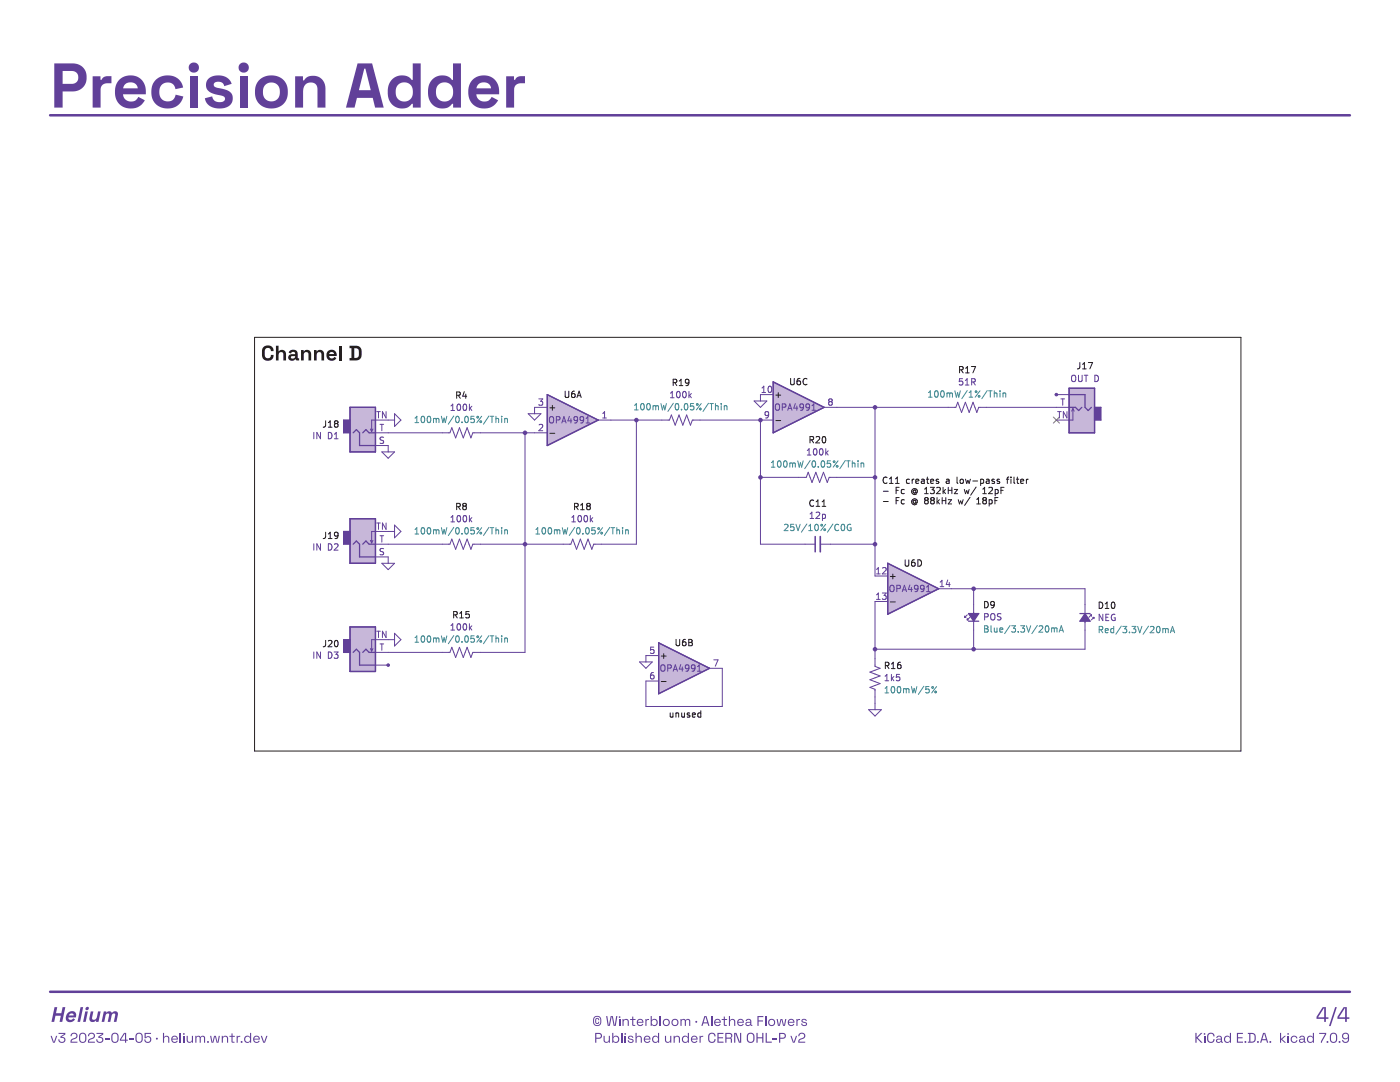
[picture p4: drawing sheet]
<svg xmlns="http://www.w3.org/2000/svg" width="279mm" height="216mm" viewBox="0 0 279 216" stroke-linecap="round" stroke-linejoin="round" font-family="sans-serif">
<g fill="#614099">
<path d="M238.6 206.1h.2v.9l.9-.9h.3l-1 1 1 1h-.3l-.9-.9v.9h-.2z" fill-rule="evenodd"/>
<path d="M240.3 206.7h.2v1.4h-.2z" fill-rule="evenodd"/>
<path d="M241.1 206.3l.7-.2 .5 .3 .1 .4h-.2l-.2-.4-.3-.1-.4 .1-.2 .3 .1 .8 .2 .3h.5l.3-.5h.2l-.1 .4-.2 .3-.7 .1-.4-.3-.1-1z" fill-rule="evenodd"/>
<path d="M242.9 206.8l.4-.1 .4 .1 .2 1 .2 .1v.2l-.3-.1-.1-.1-.4 .2-.5-.1-.1-.3 .6 .2 .3-.4-.5-.1-.4 .3 .2-.4h.7v-.3l-.2-.1h-.3l-.2 .2h-.2z" fill-rule="evenodd"/>
<path d="M244.5 206.8l.5-.1 .5 .2v-.8h.2v2h-.2v-.3l-.5 .3-.5-.2-.2-.5h.2l.1 .4 .4 .1 .3-.1 .2-.4-.2-.4-.3-.2-.4 .2-.1 .4h-.2z" fill-rule="evenodd"/>
<path d="M246.8 206.1h1.3v.2h-1v.7h.9v.2h-.9v.6h1v.3h-1.3z" fill-rule="evenodd"/>
<path d="M249 206.1h1l.5 .3 .1 1-.3 .5-1.3 .2v-.2h.3v-1.6h.2v1.5h.7l.2-.5-.2-.9-1.2-.1z" fill-rule="evenodd"/>
<path d="M252.1 206.1h.4l.6 2h-.2l-.2-.5h-.8l-.2 .5h-.2l.2-.7h.9l-.3-1.2-.4 1.2h-.2z" fill-rule="evenodd"/>
<path d="M255.5 206.1h.2v1.2l.6-.6h.3l-.7 .7 .8 .7h-.3l-.7-.6v.6h-.2z" fill-rule="evenodd"/>
<path d="M257 206.7h.2v1.4h-.2z" fill-rule="evenodd"/>
<path d="M257.8 206.8l.5-.1 .5 .2 .1 .3h-.2l-.2-.3h-.3l-.3 .1-.1 .3 .1 .4 .3 .2 .3-.1 .2-.3 .2 .1-.2 .4-.5 .1-.5-.2-.1-.6z" fill-rule="evenodd"/>
<path d="M259.4 206.8l.5-.1 .4 .1 .1 1 .2 .1v.2l-.3-.1-.1-.1-.4 .2-.5-.1-.1-.3 .7 .2 .3-.4-.5-.1-.5 .3 .3-.4h.7v-.3l-.2-.1h-.3l-.2 .2h-.2z" fill-rule="evenodd"/>
<path d="M261 206.8l.5-.1 .5 .2v-.8h.2v2h-.2v-.3l-.4 .3-.6-.2-.2-.5h.2l.2 .4 .3 .1 .4-.1 .1-.4-.1-.4-.4-.2-.3 .2-.2 .4h-.2z" fill-rule="evenodd"/>
<path d="M263.3 206.1h1.4v.3l-.9 1.7h-.2v-.3l.8-1.5h-1.1z" fill-rule="evenodd"/>
<path d="M265.6 206.3l.7-.2 .5 .3v1.1l-.3 .5-.6 .1-.4-.3-.1-.5h.2l.2 .4 .3 .2 .4-.1 .1-.4v-.9l-.4-.2-.5 .1-.1 .9h-.2v-.7z" fill-rule="evenodd"/>
<path d="M268 206.3l.7-.2 .5 .3v1.2l-.3 .4-.6 .1-.4-.3-.1-.3h.3l.2 .3 .4 .1 .3-.4v-.3l-.3 .2h-.4l-.3-.2-.2-.4 .3-.1 .2 .4 .4 .1 .3-.3-.1-.5-.5-.1-.3 .2v.2h-.3z" fill-rule="evenodd"/>
<path d="M10.1 206.7h.2l.4 1.2 .5-1.2h.2l-.5 1.4h-.3z" fill-rule="evenodd"/>
<path d="M11.7 206.1h1.3v.3l-.7 .5 .5 .1 .2 .2v.5l-.2 .3h-.9l-.2-.2-.1-.4h.3v.3l.3 .2 .5-.1 .1-.5-.7-.2v-.3l.7-.5h-1.1z" fill-rule="evenodd"/>
<path d="M14.3 206.3l.6-.2 .5 .2v.7l-1 .5-.1 .4h1.2v.2h-1.4l.1-.7 .9-.4 .1-.3-.1-.3-.3-.1-.4 .1-.1 .4h-.2z" fill-rule="evenodd"/>
<path d="M16 206.3l.6-.2 .5 .3 .1 1.1-.3 .5-.6 .1-.4-.3-.1-.5h.2l.1 .4 .4 .2 .3-.1 .2-.4v-.9l-.5-.2-.4 .1-.1 .9h-.2v-.7z" fill-rule="evenodd"/>
<path d="M17.7 206.3l.6-.2 .6 .2-.1 .7-.9 .5-.1 .4h1.1v.2h-1.3l.1-.7 .8-.4 .2-.3-.1-.3-.4-.1-.3 .1-.1 .4h-.2z" fill-rule="evenodd"/>
<path d="M19.3 206.1h1.3v.3l-.7 .5 .4 .1 .3 .2v.5l-.3 .3h-.8l-.2-.2-.1-.4h.2l.1 .3 .2 .2 .6-.1v-.5l-.7-.2v-.3l.8-.5h-1.1z" fill-rule="evenodd"/>
<path d="M21 207.2h.8v.2h-.8z" fill-rule="evenodd"/>
<path d="M22.4 206.3l.7-.2 .5 .3 .1 1.1-.4 .5-.6 .1-.4-.3-.1-.5h.2l.2 .4 .3 .2 .4-.1 .1-.4v-.9l-.4-.2-.5 .1-.1 .9h-.2v-.7z" fill-rule="evenodd"/>
<path d="M24.7 206.1h.5v1.4h.3v.2h-.3v.4h-.3v-.4h-1v-.2h1v-1.3l-.7 1.3h-.3z" fill-rule="evenodd"/>
<path d="M25.8 207.2h.8v.2h-.8z" fill-rule="evenodd"/>
<path d="M27.2 206.3l.7-.2 .5 .3 .1 1.1-.4 .5-.6 .1-.4-.3-.1-.5h.3l.1 .4 .3 .2 .4-.1 .2-.4-.1-.9-.4-.2-.4 .1-.1 .9h-.3v-.7z" fill-rule="evenodd"/>
<path d="M28.9 206.1h1.2v.2h-1v.7l.5-.2 .5 .3 .1 .5-.3 .4-.6 .1-.4-.3-.1-.4h.2l.1 .4 .4 .1 .3-.1 .2-.4-.1-.3-.3-.1-.7 .2z" fill-rule="evenodd"/>
<path d="M32.5 206.1h.2v.8l.5-.2 .5 .2 .1 1.2h-.2l-.1-1.1-.3-.1-.4 .2-.1 1h-.2z" fill-rule="evenodd"/>
<path d="M34.4 206.8l.5-.1 .5 .2 .1 .5h-1.1l.3 .5h.4l.2-.3 .2 .1-.2 .3-.5 .1-.5-.2-.1-.6h1.1l-.1-.3-.3-.2-.4 .2-.1 .3h-.2z" fill-rule="evenodd"/>
<path d="M35.9 206.1h.2v2h-.2z" fill-rule="evenodd"/>
<path d="M36.6 206.7h.2v1.4h-.2z" fill-rule="evenodd"/>
<path d="M37.3 206.7h.2v1l.3 .2 .4-.2 .1-1h.2v1.4h-.2v-.3l-.4 .3-.5-.2-.1-.3z" fill-rule="evenodd"/>
<path d="M39 206.7h.2v.2l.5-.2 .3 .2 .3-.2h.5l.1 .3v1.1h-.2v-1l-.3-.2-.3 .2v1h-.3v-1l-.3-.2-.3 .2v1h-.2z" fill-rule="evenodd"/>
<path d="M41.9 206.7h.3l.2 1.2 .3-1.2h.4l.3 1.2 .3-1.2h.2l-.3 1.4h-.4l-.3-1.3-.3 1.3h-.4z" fill-rule="evenodd"/>
<path d="M44.3 206.7h.2v.2l.4-.2 .5 .1 .1 .3v1h-.2v-1.1l-.4-.1-.4 .2v1h-.2z" fill-rule="evenodd"/>
<path d="M46.2 206.2h.2v.5h.5v.2h-.5v.9l.4 .1v.2l-.6-.1v-1.1h-.4v-.2h.4z" fill-rule="evenodd"/>
<path d="M47.2 206.7h.2l.1 .2 .5-.2v.2l-.5 .2-.1 1h-.2z" fill-rule="evenodd"/>
<path d="M48.9 206.8l.5-.1 .5 .2v-.8h.2v2h-.2v-.3l-.4 .3-.6-.2-.2-.5h.2l.2 .4 .3 .1 .4-.1 .1-.4-.1-.4-.4-.2-.3 .2-.2 .4h-.2z" fill-rule="evenodd"/>
<path d="M50.7 206.8l.5-.1 .5 .2 .2 .5h-1.2l.4 .5h.3l.2-.3 .2 .1-.2 .3-.5 .1-.4-.2-.2-.6h1.1l-.1-.3-.3-.2-.3 .2-.2 .3h-.2z" fill-rule="evenodd"/>
<path d="M52 206.7h.3l.4 1.2 .4-1.2h.3l-.5 1.4h-.4z" fill-rule="evenodd"/>
<path d="M264 201h.6v2h.5v.3h-.5v.6h-.3v-.6h-1.6v-.3h1.6v-1.8l-1.2 1.8h-.4z" fill-rule="evenodd"/>
<path d="M266.5 201h.3l-1.2 3.7h-.4z" fill-rule="evenodd"/>
<path d="M268.1 201h.7v2h.5v.3h-.5v.6h-.4v-.6h-1.5v-.3h1.5v-1.8l-1.1 1.8h-.4z" fill-rule="evenodd"/>
<path d="M10.9 201h.5l-.2 1.2h1l.3-1.2h.5l-.6 2.9h-.5l.2-1.2h-1l-.3 1.2h-.5z" fill-rule="evenodd"/>
<path d="M13.5 202.1l.9-.3h.4l.3 .3 .1 .4-.1 .5h-1.4v.3l.2 .2h.4l.3-.3 .4 .2-.4 .4-.7 .2-.6-.4-.2-.4 .1-.6h1.5l-.1-.3-.3-.1-.3 .1-.3 .3h-.5z" fill-rule="evenodd"/>
<path d="M16.1 201h.5l-.6 2.9h-.5z" fill-rule="evenodd"/>
<path d="M17 201.8h.5l-.4 2.1h-.5z" fill-rule="evenodd"/>
<path d="M18.1 201.8h.5l-.2 1.4 .1 .2 .2 .1 .6-.4 .3-1.3h.5l-.4 2.1h-.6l.1-.3-.6 .3-.6-.2-.2-.5z" fill-rule="evenodd"/>
<path d="M20.7 201.8h.5v.2l.4-.2 .5 .1a.41 .41 0 0 0 .7-.1l.5 .1 .2 .3-.3 1.7h-.5l.3-1.4-.3-.3-.4 .3-.3 1.4h-.5l.3-1.4-.3-.3-.4 .3-.3 1.4h-.5z" fill-rule="evenodd"/>
<path d="M10.8 12.7h3.8l.9 .1a2.81 2.81 0 0 1 1.8 3.2 2.81 2.81 0 0 1-2.8 2.2h-2v3.3h-1.7v-7.3h1.7v2.5h1.8a1.29 1.29 0 0 0 1.3-1.3 1.29 1.29 0 0 0-1.3-1.2h-3.5z" fill-rule="evenodd"/>
<path d="M18.5 15.2h1.6v.7h.2a1.18 1.18 0 0 1 1.2-.7h.7v1.4h-.7a1.24 1.24 0 0 0-1.4 1.3v3.6h-1.6z" fill-rule="evenodd"/>
<path d="M23.8 15.9l.6-.5 .8-.3 .9-.1 .8 .1 1.3 .8 .5 .6 .3 .8 .1 1.5h-4.5a1.6 1.6 0 0 0 1.3 1.4 1.6 1.6 0 0 0 1.7-.9l1.3 .7-.5 .7-1.1 .8-1.7 .1-1-.3-.9-.6-.5-.8-.2-1.1v-1.2h4.5a1.49 1.49 0 0 0-1.5-1.2 1.49 1.49 0 0 0-1.4 1.2h-1.6l.3-.9z" fill-rule="evenodd"/>
<path d="M31.1 16l.7-.6 1-.3h1.1l1 .2a2.84 2.84 0 0 1 1.6 2.2l-1.5 .3a1.67 1.67 0 0 0-2.1-1.3 1.67 1.67 0 0 0-1.1 2.2 1.63 1.63 0 0 0 1.6 1.5 1.63 1.63 0 0 0 1.6-1.3l1.6 .4-.1 .1a3.3 3.3 0 0 1-4.3 2 3.3 3.3 0 0 1-1.8-4.4z" fill-rule="evenodd"/>
<path d="M37.9 15.2h1.6v6.3h-1.6z" fill-rule="evenodd"/>
<path d="M41.6 15.7a2.97 2.97 0 0 1 4.6 1l-1.4 .5a1.15 1.15 0 0 0-1-.9 1.15 1.15 0 0 0-1.2 .6l.1 .3 .4 .2 2.1 .6a1.89 1.89 0 0 1 1.2 2.1 1.89 1.89 0 0 1-2 1.5h-.4a2.67 2.67 0 0 1-3.1-2l1.4-.4a1.43 1.43 0 0 0 1.1 1.2 1.43 1.43 0 0 0 1.5-.6 .95 .95 0 0 0-1-.8l-1.6-.4a1.74 1.74 0 0 1-.7-2.9z" fill-rule="evenodd"/>
<path d="M47.8 15.2h1.6v6.3h-1.6z" fill-rule="evenodd"/>
<path d="M51.7 16l.7-.5 .9-.4 1-.1 1 .2 .7 .3 .6 .5 .5 .7 .3 .8v1.5l-.4 1.3-.9 .8-1.3 .5h-1l-.9-.2-.8-.4-.6-.6-.5-.9-.1-1.1h1.6a1.73 1.73 0 0 0 2 1.8 1.73 1.73 0 0 0 1.3-2.3 1.7 1.7 0 0 0-1.9-1.4 1.7 1.7 0 0 0-1.4 1.9h-1.6l.2-1.4z" fill-rule="evenodd"/>
<path d="M58.9 15.2h1.6v.8h.2a2.39 2.39 0 0 1 2.8-.7 2.39 2.39 0 0 1 1.5 2.4v3.8h-1.6v-3.6a1.44 1.44 0 0 0-1.6-1.4 1.44 1.44 0 0 0-1.3 1.6v3.4h-1.6z" fill-rule="evenodd"/>
<path d="M71.4 12.7h2.9l2.3 8.8h-1.7l-.5-2h-3.2l-.4 2h-1.8l1-3.5h4l-1.1-4.3h-.2l-1.1 4.3h-1.6z" fill-rule="evenodd"/>
<path d="M78.3 15.8l.9-.6 1.1-.2 1 .2 .8 .7h.3v-3.2h1.6v8.8h-1.6v-.8h-.2a2.76 2.76 0 0 1-3.2 .7 2.76 2.76 0 0 1-1.6-2.8v-.2h1.6a1.76 1.76 0 0 0 2 1.8 1.76 1.76 0 0 0 1.4-2.3 1.72 1.72 0 0 0-2-1.4 1.72 1.72 0 0 0-1.4 1.9h-1.6l.2-1.5z" fill-rule="evenodd"/>
<path d="M86.3 15.8l1-.6 1-.2 1.1 .2 .8 .7h.2v-3.2h1.6v8.8h-1.6v-.8h-.2a2.76 2.76 0 0 1-3.2 .7 2.76 2.76 0 0 1-1.6-2.8v-.2h1.6a1.76 1.76 0 0 0 2 1.8 1.76 1.76 0 0 0 1.4-2.3 1.72 1.72 0 0 0-2-1.4 1.72 1.72 0 0 0-1.4 1.9h-1.6l.2-1.5z" fill-rule="evenodd"/>
<path d="M94.3 15.9l.6-.5 .8-.3 .9-.1 .8 .1 1.3 .8 .5 .6 .3 .8 .1 1.5h-4.5a1.6 1.6 0 0 0 1.3 1.4 1.6 1.6 0 0 0 1.7-.9l1.3 .7-.5 .7-1.1 .8-1.6 .1-1.1-.3-.8-.6-.6-.8-.2-1.1v-1.2h4.5a1.49 1.49 0 0 0-1.5-1.2 1.49 1.49 0 0 0-1.4 1.2h-1.6l.3-.9z" fill-rule="evenodd"/>
<path d="M101 15.2h1.6v.7h.2a1.18 1.18 0 0 1 1.2-.7h.8v1.4h-.8a1.24 1.24 0 0 0-1.4 1.3v3.6h-1.6z" fill-rule="evenodd"/>
<path d="M118.9 203.2l.4-.1 .2 .2 .1 .3h-.2l-.1-.3-.3 .2 .1 .6h.2l.1-.2h.2l-.2 .4h-.4l-.2-.2z" fill-rule="evenodd"/>
<path d="M118.6 202.9l.7-.2 .6 .3 .1 1-.3 .6-.7 .1-.5-.3-.1-.5h.2l.1 .5 .4 .2 .5-.2 .2-.4-.1-.8-.4-.3-.6 .2-.1 .8h-.2v-.6z" fill-rule="evenodd"/>
<path d="M121 202.7h.2l.3 1.9 .4-1.9h.4l.4 1.9 .3-1.9h.2l-.3 2h-.4l-.4-1.8-.4 1.8h-.4z" fill-rule="evenodd"/>
<path d="M123.5 203.3h.3v1.4h-.3z" fill-rule="evenodd"/>
<path d="M124.2 203.3h.2v.3l.5-.3 .5 .2 .1 .3v.9h-.2l-.1-1-.3-.2-.4 .2v1h-.3z" fill-rule="evenodd"/>
<path d="M126.2 202.8h.2v.5h.4v.2h-.4v1h.4v.2l-.6-.1v-1.1h-.4v-.2h.4z" fill-rule="evenodd"/>
<path d="M127.3 203.5l.5-.2 .5 .2 .1 .6h-1.1l.3 .4h.4l.2-.2 .2 .1-.2 .2-.5 .1-.5-.2-.1-.6h1.1l-.1-.3-.3-.1-.4 .1-.1 .3h-.2z" fill-rule="evenodd"/>
<path d="M128.8 203.3h.2l.1 .2 .4-.2v.2l-.5 .2v1h-.2z" fill-rule="evenodd"/>
<path d="M129.9 202.7h.2v.8l.6-.2 .5 .3v.6l-.3 .5h-.5l-.3-.2v.2h-.2v-.7h.2l.1 .4 .4 .1 .3-.1 .1-.4-.1-.4-.3-.1-.4 .1-.1 .4h-.2z" fill-rule="evenodd"/>
<path d="M131.7 202.7h.2v2h-.2z" fill-rule="evenodd"/>
<path d="M132.5 203.5l.5-.2 .5 .2 .2 .6-.2 .5-.6 .1-.4-.2-.2-.5h.2l.1 .4 .4 .1 .3-.1 .2-.4-.2-.4-.3-.1-.4 .1-.1 .4h-.2z" fill-rule="evenodd"/>
<path d="M134.2 203.5l.5-.2 .5 .2 .2 .6-.2 .5-.5 .1-.5-.2-.2-.5h.2l.2 .4 .3 .1 .4-.1 .1-.4-.1-.4-.4-.1-.4 .1-.1 .4h-.2z" fill-rule="evenodd"/>
<path d="M135.8 203.3h.2l.1 .2 .5-.2 .2 .2 .4-.2 .4 .1 .2 .3v1h-.3v-1l-.3-.2-.3 .2v1h-.2v-1l-.3-.2-.4 .2v1h-.2z" fill-rule="evenodd"/>
<path d="M140.6 202.7h.4l.6 2h-.2l-.2-.5h-.8l-.2 .5h-.2l.2-.7h.9l-.3-1.1-.4 1.1h-.2z" fill-rule="evenodd"/>
<path d="M141.9 202.7h.2v2h-.2z" fill-rule="evenodd"/>
<path d="M142.7 203.5l.5-.2 .5 .2 .2 .6h-1.2l.4 .4h.3l.2-.2 .2 .1-.2 .2-.5 .1-.4-.2-.2-.6h1.1l-.1-.3-.3-.1-.3 .1-.2 .3h-.2z" fill-rule="evenodd"/>
<path d="M144.4 202.8h.3v.5h.4v.2h-.4v1h.3v.2l-.5-.1-.1-1.1h-.4v-.2h.4z" fill-rule="evenodd"/>
<path d="M145.5 202.7h.2v.9l.5-.3 .5 .2v1.2h-.2v-1l-.4-.2-.3 .2-.1 1h-.2z" fill-rule="evenodd"/>
<path d="M147.3 203.5l.5-.2 .5 .2 .2 .6h-1.2l.4 .4h.3l.2-.2 .2 .1-.2 .2-.5 .1-.4-.2-.2-.6h1.1l-.1-.3-.3-.1-.3 .1-.2 .3h-.2z" fill-rule="evenodd"/>
<path d="M148.9 203.5l.5-.2 .4 .1 .2 1.1h.1v.2h-.2l-.1-.2-.4 .2-.5-.1-.2-.3 .7 .2 .3-.3-.5-.1-.5 .2 .3-.3 .7-.1v-.3l-.2-.1h-.3l-.2 .3-.2-.1z" fill-rule="evenodd"/>
<path d="M151.2 202.7h1.1v.3h-.9v.6h.9v.2h-.9v.9h-.2z" fill-rule="evenodd"/>
<path d="M152.7 202.7h.2v2h-.2z" fill-rule="evenodd"/>
<path d="M153.5 203.5l.5-.2 .5 .2 .2 .6-.2 .5-.5 .1-.5-.2-.2-.5h.2l.2 .4 .3 .1 .3-.1 .2-.4-.1-.4-.4-.1-.4 .1-.1 .4h-.2z" fill-rule="evenodd"/>
<path d="M155 203.3h.2l.2 1.3 .4-1.3h.3l.3 1.3 .3-1.3h.2l-.2 1.4h-.4l-.3-1.2-.4 1.2h-.3z" fill-rule="evenodd"/>
<path d="M157.4 203.5l.5-.2 .5 .2 .2 .6h-1.2l.4 .4h.3l.2-.2 .2 .1-.2 .2-.5 .1-.4-.2-.2-.6h1.1l-.1-.3-.3-.1-.3 .1-.2 .3h-.2z" fill-rule="evenodd"/>
<path d="M158.9 203.3h.3v.2l.5-.2v.2l-.5 .2v1h-.3z" fill-rule="evenodd"/>
<path d="M160 203.4l.5-.1 .4 .2 .1 .2h-.2l-.3-.2-.3 .2 .8 .4 .1 .3-.2 .2-.5 .1-.4-.2-.1-.2 .2-.1 .3 .3h.3l.2-.2-.1-.1-.8-.3z" fill-rule="evenodd"/>
<path d="M118.8 206.1h1l.3 .5v.3l-.2 .3-.9 .1v.8h-.2v-1.8h.2v.8l.7-.1 .2-.4-.2-.3h-.9z" fill-rule="evenodd"/>
<path d="M120.5 206.7h.2v1l.3 .2 .4-.2 .1-1h.2v1.4h-.2v-.3l-.4 .3-.5-.2-.1-.3z" fill-rule="evenodd"/>
<path d="M122.2 206.1h.2v.8l.6-.2 .5 .3 .1 .6-.3 .4-.5 .1-.4-.3v.3h-.2v-.7h.2l.1 .4 .4 .1 .3-.1 .2-.4-.2-.4-.3-.2-.4 .2-.1 .4h-.2z" fill-rule="evenodd"/>
<path d="M124 206.1h.2v2h-.2z" fill-rule="evenodd"/>
<path d="M124.7 206.7h.2v1.4h-.2z" fill-rule="evenodd"/>
<path d="M125.4 206.8l.5-.1 .4 .1 .1 .3h-.2l-.3-.3-.4 .2 .9 .5 .1 .3-.2 .2-.5 .1-.4-.2-.1-.3h.2l.3 .3h.3l.1-.2v-.2l-.8-.2z" fill-rule="evenodd"/>
<path d="M126.8 206.1h.3v.8l.5-.2 .4 .2 .1 1.2h-.2l-.1-1.1-.3-.1-.4 .2v1h-.3z" fill-rule="evenodd"/>
<path d="M128.7 206.8l.5-.1 .5 .2 .1 .5h-1.1l.3 .5h.4l.2-.3 .2 .1-.2 .3-.5 .1-.5-.2-.1-.6h1.1l-.1-.3-.3-.2-.4 .2-.1 .3h-.2z" fill-rule="evenodd"/>
<path d="M130.3 206.8l.5-.1 .5 .2v-.8h.2v2h-.2v-.3l-.4 .3-.6-.2-.2-.5h.3l.1 .4 .4 .1 .3-.1 .1-.4-.1-.4-.4-.2-.3 .2-.1 .4h-.3z" fill-rule="evenodd"/>
<path d="M132.7 206.7h.2l.1 1 .3 .2 .4-.2 .1-1h.2v1.4h-.2v-.3l-.5 .3-.5-.2-.1-.3z" fill-rule="evenodd"/>
<path d="M134.4 206.7h.3v.2l.4-.2 .5 .1 .1 .3v1h-.2l-.1-1.1-.3-.1-.4 .2v1h-.3z" fill-rule="evenodd"/>
<path d="M136.3 206.8l.5-.1 .5 .2v-.8h.2v2h-.2v-.3l-.5 .3-.5-.2-.2-.5h.2l.1 .4 .4 .1 .4-.1 .1-.4-.1-.4-.4-.2-.4 .2-.1 .4h-.2z" fill-rule="evenodd"/>
<path d="M138.1 206.8l.5-.1 .5 .2 .1 .5h-1.1l.3 .5h.4l.2-.3 .2 .1-.2 .3-.5 .1-.5-.2-.1-.6h1.1l-.1-.3-.3-.2-.3 .2-.2 .3h-.2z" fill-rule="evenodd"/>
<path d="M139.6 206.7h.2l.1 .2 .4-.2v.2l-.4 .2-.1 1h-.2z" fill-rule="evenodd"/>
<path d="M141.5 206.3l.7-.2 .5 .3 .1 .4h-.2l-.1-.4-.4-.1-.3 .1-.2 .3v.8l.2 .3h.5l.3-.5h.2l-.1 .4-.2 .3-.7 .1-.4-.3-.1-1z" fill-rule="evenodd"/>
<path d="M143.2 206.1h1.2v.2h-1v.7h.9v.2h-.9v.6h1v.3h-1.2z" fill-rule="evenodd"/>
<path d="M144.7 206.1h1l.4 .2v.5l-.3 .3 .3 .2v.8h-.3v-.7l-.1-.1h-.7v.8h-.3v-1.8h.3v.7h.7l.2-.3-.1-.3-1.1-.1z" fill-rule="evenodd"/>
<path d="M146.5 206.1h.5l.7 1.8v-1.8h.2v2h-.4l-.7-1.9-.1 1.9h-.2z" fill-rule="evenodd"/>
<path d="M149.2 206.3l.7-.2 .6 .3 .1 1.1-.4 .5-.6 .1-.5-.3-.1-.5h.3l.1 .4 .4 .2 .4-.1 .1-.4v-.8l-.5-.3-.4 .2-.1 .8h-.3l.1-.7z" fill-rule="evenodd"/>
<path d="M151 206.1h.2v.9h.9v-.9h.3v2h-.3v-.9h-.9v.9h-.2z" fill-rule="evenodd"/>
<path d="M152.8 206.1h.2v1.7h1v.3h-1.2z" fill-rule="evenodd"/>
<path d="M154.2 207.2h.8v.2h-.8z" fill-rule="evenodd"/>
<path d="M155.5 206.1h1l.3 .5v.3l-.2 .3-.9 .1v.8h-.2v-1.8h.2v.8l.7-.1 .2-.4-.2-.3h-.9z" fill-rule="evenodd"/>
<path d="M157.7 206.7h.3l.4 1.2 .4-1.2h.3l-.5 1.4h-.4z" fill-rule="evenodd"/>
<path d="M159.5 206.3l.6-.2 .5 .2v.7l-.9 .5-.2 .4h1.2v.2h-1.4l.2-.7 .8-.4 .2-.3-.1-.3-.4-.1-.4 .1-.1 .4h-.2z" fill-rule="evenodd"/>
<circle cx="240.4" cy="206.3" r=".17"/>
<circle cx="248.6" cy="207.9" r=".19"/>
<circle cx="251" cy="207.9" r=".19"/>
<circle cx="253.5" cy="207.9" r=".19"/>
<circle cx="257.1" cy="206.3" r=".17"/>
<circle cx="264.9" cy="207.9" r=".19"/>
<circle cx="267.3" cy="207.9" r=".19"/>
<circle cx="31.3" cy="207.3" r=".19"/>
<circle cx="36.7" cy="206.3" r=".17"/>
<circle cx="41.5" cy="207.9" r=".19"/>
<circle cx="48.2" cy="207.9" r=".19"/>
<circle cx="17.4" cy="201.2" r=".35"/>
<circle cx="38.7" cy="13.5" r="1.02"/>
<circle cx="48.6" cy="13.5" r="1.02"/>
<circle cx="123.7" cy="202.9" r=".17"/>
<circle cx="139" cy="203.9" r=".19"/>
<circle cx="124.8" cy="206.3" r=".17"/>
</g>
<path d="M10 23h259.4M10 197.9h259.4" fill="none" stroke="#614099" stroke-width=".5"/>
<path d="M69.9 81.3h5v8.9h-5z" fill-rule="evenodd" fill="#c7b7d9"/>
<path d="M69.9 81.3h5v8.9h-5z" fill="none" stroke="#614099" stroke-width=".25"/>
<path d="M131.4 128.3l10.2 5.1-10.2 5z" fill="#c7b7d9"/>
<path d="M131.4 128.3l10.2 5.1-10.2 5z" fill="none" stroke="#614099" stroke-width=".25"/>
<path d="M177.2 112.4l10.1 5.1-10.1 5.1z" fill="#c7b7d9"/>
<path d="M177.2 112.4l10.1 5.1-10.1 5.1z" fill="none" stroke="#614099" stroke-width=".25"/>
<path d="M154.3 76.2l10.2 5.1-10.2 5.1z" fill="#c7b7d9"/>
<path d="M154.3 76.2l10.2 5.1-10.2 5.1z" fill="none" stroke="#614099" stroke-width=".25"/>
<path d="M109.2 78.7l10.2 5.1-10.2 5.1z" fill="#c7b7d9"/>
<path d="M109.2 78.7l10.2 5.1-10.2 5.1z" fill="none" stroke="#614099" stroke-width=".25"/>
<path d="M213.4 77.5h5v8.9h-5z" fill-rule="evenodd" fill="#c7b7d9"/>
<path d="M213.4 77.5h5v8.9h-5z" fill="none" stroke="#614099" stroke-width=".25"/>
<path d="M69.9 103.5h5v8.9h-5z" fill-rule="evenodd" fill="#c7b7d9"/>
<path d="M69.9 103.5h5v8.9h-5z" fill="none" stroke="#614099" stroke-width=".25"/>
<path d="M69.9 125.1h5v8.9h-5z" fill-rule="evenodd" fill="#c7b7d9"/>
<path d="M69.9 125.1h5v8.9h-5z" fill="none" stroke="#614099" stroke-width=".25"/>
<path d="M210.2 83.2l1.2 1.2M211.4 83.2l-1.2 1.2" fill="none" stroke="#db475b" stroke-width=".2"/>
<g fill="none" stroke="#614099" stroke-width=".2">
<path d="M77.5 86.4h10.8M95.9 86.4h10.8M104.8 86.4v43.8h-8.9M121.9 83.8h10.2M127 83.8v24.8h-7M139.7 83.8h12.1v24.8h8.9M151.8 95.3h7.6M167 95.3h7.6M167 81.3h22.2M174.6 81.3v33.6M196.9 81.3h13.9M77.5 108.6h10.8"/>
<path d="M95.9 108.6h16.5M165.7 108.6h8.9M189.9 117.5h26.6v3.2M194.3 117.5v3.2M77.5 130.2h10.8M144.1 133.4v7.6h-15.2v-5.1M174.6 120v11.4M174.6 139.1v1.2M194.3 125.7v3.8M216.5 125.7v3.8h-41.9"/>
</g>
<g fill="none" stroke="#241f1f" stroke-width=".2">
<path d="M50.8 67.3h196.9v82.6h-196.9zM176.3 98h1M177 95.3a.6 .6 0 0 0-.8 .4 .6 .6 0 0 0 .6 .8l.2-.2M177.5 96.5h.7M177.5 95.6l.4-.4v1.3M178.7 96.5h.7M178.7 95.6l.4-.4v1.3M178.8 97.8h.5M178.8 99.9h.5M179.4 97.2h-.6v1.3M179.4 99.3h-.6v1.3M180.5 97.7h-.4l-.2 .2 .1 .5h.5"/>
<path d="M180.5 99.8l-.4-.1-.2 .2 .1 .6h.5M181.5 95.7l-.4-.1-.2 .3 .1 .5h.5M182 95.6v.9M182.4 95.6l-.4 .3M182.8 96l.6-.1-.1-.2-.3-.1-.2 .2v.6h.5M182.8 97.8v.5M182.8 99.8v.5M182.8 97.9a.31 .31 0 0 0-.5 0 .31 .31 0 0 0 0 .4 .31 .31 0 0 0 .5 0M182.8 99.9a.31 .31 0 0 0-.5 0 .31 .31 0 0 0 0 .5 .31 .31 0 0 0 .5-.1M182.8 98.3h.1a.56 .56 0 0 0-.1-.7 .56 .56 0 0 0-.7 0 .56 .56 0 0 0-.1 .7 .6 .6 0 0 0 1 .2M183.9 95.7h.5l.1 .8M184.5 95.9l-.5 .1-.1 .2 .1 .3 .5-.1"/>
<path d="M184.5 98.5h.8M184.5 97.6l.4-.4v1.3M184.8 99.8l-.3-.2 .3-.3h.2l.3 .2-.3 .3M184.8 99.8l-.3 .3 .1 .3 .2 .2 .3-.1 .2-.2v-.2l-.3-.3M184.8 99.8h.2M184.9 95.6h.5M185.1 95.2v1.1l.3 .2M185.7 97.2h.8l-.5 .5 .4 .1v.6l-.2 .1-.5-.1M185.7 96l.6-.1v-.2l-.4-.1-.2 .2 .1 .6h.5M186 99.8l-.3-.2 .3-.3h.2l.3 .2-.3 .3M186 99.8l-.3 .3 .1 .3 .2 .2 .3-.1 .2-.2v-.2l-.3-.3M186 99.8h.2"/>
<path d="M186.9 97.4l.5-.2 .3 .4-.8 .9h.8M187 99.3v1.3M187.3 95.7l-.3-.1-.2 .2 .1 .2 .4 .1v.3h-.5M187.5 99.7l-.5 .5M188 99.9h.8M188 99.3v1.3M188.2 97.2v1.3M188.3 98l.4 .5M188.7 97.7l-.5 .4M188.8 99.3v1.3M188.9 95.7h.5v.8M189.2 97.8h.8"/>
<path d="M189.2 97.2v1.3M189.2 99.7h.7l-.7 .9h.7M189.4 95.9l-.4 .1-.2 .2 .2 .3 .4-.1M190 97.2v1.3M190.5 97.7h.6l-.6 .8h.6M191 95.2v1.1l.2 .2M191.2 99.7l.3 .9 .2-.7 .3 .7 .2-.9M191.7 95.7l.1-.1 .4 .1 .1 .5-.2 .2-.4-.1zM192.4 97.7l.3 .8 .2-.6 .3 .6 .2-.8M192.7 95.6l.2 .9 .3-.6 .2 .6 .3-.9M193.6 99.2l-1.1 1.7M194.1 96h1"/>
<path d="M194.8 97.2l-1.1 1.6M194.9 99.6l.4-.3v1.3M195.7 95.7l.4-.1 .2 .3-.1 .5h-.5M195.7 95.6v1.3M196.1 98.5h.8M196.1 97.6l.4-.4v1.3M196.4 99.8l-.3-.2 .3-.3h.2l.3 .2-.3 .3M196.4 99.8l-.3 .3 .1 .3 .2 .2 .3-.1 .2-.2v-.2l-.3-.3M196.4 99.8h.2M196.9 95.7h.4l.1 .8M197.3 97.4l.5-.2 .3 .4-.8 .9h.8M197.4 95.9l-.4 .1-.2 .2 .2 .3 .4-.1"/>
<path d="M197.4 99.7v1.3M197.4 99.8l.4-.1 .2 .2-.1 .6h-.5M198.4 95.7l-.3-.1-.2 .2 .1 .2 .4 .1v.3h-.5M198.6 99.9h.4M198.6 97.7h.4l.2 .2-.1 .5h-.5M198.6 97.7v1.2M199.2 99.3h-.6v1.3M199.5 95.7l-.3-.1-.2 .2v.2l.5 .1v.3h-.5M199.8 97.8h.4M200.4 97.2h-.6v1.3M200.9 95.6h.4M201.3 95.2l-.3 .2v1.1"/>
<path d="M201.8 95.2v.1M201.8 95.6v.9M202.4 95.2v1.1l.1 .2M202.8 95.6h.5M203 95.2v1.1l.3 .2M203.7 96l.6-.1-.1-.2-.3-.1-.2 .2 .1 .6h.4M204.8 95.6v.9M205.2 95.6l-.4 .3M176.3 100.1h1M182.8 100.3l.1 .1a.56 .56 0 0 0-.1-.8 .56 .56 0 0 0-.7 0 .56 .56 0 0 0-.1 .8 .6 .6 0 0 0 1 .2M187.1 100.1l.4 .5M194.9 100.6h.8"/>
<path d="M133.8 142.3v.7h.5M134.3 142.3v.8M134.9 142.4l.5-.1v.8M134.9 142.3v.8M136.1 142.3v.7h.5M136.6 142.3v.8M137.6 142.3h-.3l-.2 .1 .1 .2 .4 .1v.3h-.5M138.2 142.7l.6-.1-.1-.3h-.3l-.2 .1v.6h.5M139.9 142.3h-.4l-.2 .2 .1 .5h.5M139.9 141.8v1.3"/>
</g>
<g fill="#241f1f">
<path d="M52.6 69.3l.4-.3 .6-.1 .5 .2 .3 .3 .2 .7h-.5l-.2-.5-.4-.2-.5 .2-.2 .4 .1 1 .3 .4h.6l.2-.2 .1-.4h.5l-.1 .6-.4 .4-.9 .2-.7-.5-.2-.5v-1z" fill-rule="evenodd"/>
<path d="M55.1 69h.5v1.1l.7-.3 .6 .3 .2 .5v1.3h-.5l-.1-1.4-.4-.2h-.3l-.2 .3v1.3h-.5z" fill-rule="evenodd"/>
<path d="M57.8 70l.8-.2 .7 .3 .1 1.3 .3 .1v.4h-.6a.23 .23 0 0 0-.3-.2 .23 .23 0 0 0-.2 .2h-.6l-.4-.3-.1-.3h.5l.2 .2 .2 .1 .3-.2 .2-.2v-.1h-.6l-.3 .2h-.5l.1-.3 .3-.3h1v-.3l-.2-.2-.4 .1-.2 .2-.5-.1z" fill-rule="evenodd"/>
<path d="M60.1 69.8h.5v.3l.6-.3 .7 .2 .2 .5v1.4h-.5l-.1-1.4-.4-.2h-.3l-.2 .3v1.3h-.5z" fill-rule="evenodd"/>
<path d="M62.7 69.8h.5v.3l.6-.3 .7 .2 .2 .5v1.4h-.5l-.1-1.4-.4-.2h-.3l-.2 .3v1.3h-.5z" fill-rule="evenodd"/>
<path d="M65.4 70.1l.8-.3 .7 .3 .3 .9h-1.5l.3 .5h.5l.2-.3 .4 .2-.2 .3-.8 .3-.7-.4-.2-.4v-.6h1.5l-.2-.2-.3-.2-.3 .1-.2 .3h-.5z" fill-rule="evenodd"/>
<path d="M67.7 69h.5v2.9h-.5z" fill-rule="evenodd"/>
<path d="M69.8 69h1.5l.7 .4 .2 .5v1l-.4 .8-.6 .2h-1.4v-.5h.3v-1.9h.6v1.9l.7-.1 .2-.5v-.8l-.2-.4-.3-.1h-1.3z" fill-rule="evenodd"/>
</g>
<g fill="none" stroke="#614099" stroke-width=".2">
<path d="M73.9 85.6l.3 .5M74.4 85.6l-.2 .5M74.9 83.8h-.7v2.3M76.2 90.2h2.5l-1.2 1.2zM77.5 88.9v1.3M88.3 86.4h1.5l.4-1.1 .7 2.1 .8-2.1 .8 2.1 .7-2.1 .8 2.1 .4-1h1.5M90 81.9h.7M90 81l.4-.4v1.3M91.3 80.8l.2-.2a.68 .68 0 0 1 .4 .7 .68 .68 0 0 1-.4 .6l-.3-.5zM92.5 80.8l.2-.2a.68 .68 0 0 1 .5 .7 .68 .68 0 0 1-.5 .6l-.3-.5zM93.7 80.6v1.3M93.8 81.4l.4 .5"/>
<path d="M94.2 81.1l-.5 .4"/>
</g>
<path d="M91.1 78.9l.6-.1 .1-.5-.7-.1v1.3M91.4 78.9l.5 .6M92.7 78.2l-.4 .9h.8M93 78.6v.9" fill="none" stroke="#241f1f" stroke-width=".2"/>
<g fill="none" stroke="#428c94" stroke-width=".2">
<path d="M82.8 84.3h.8M82.8 83.4l.4-.3v1.2M84.2 83.2l.1-.1a.68 .68 0 0 1 .5 .6 .68 .68 0 0 1-.5 .6l-.3-.5zM85.4 83.2l.1-.1a.68 .68 0 0 1 .5 .6 .68 .68 0 0 1-.5 .6l-.3-.5zM86.5 83.5v.8M86.5 83.6l.4-.1 .2 .2M87.1 83.7l.1-.2h.3l.1 .8M87.1 83.7v.6M88.1 83.1l.3 1.2 .2-.9 .3 .9 .3-1.2M90.6 83l-1.1 1.6M91 83.2l.2-.1a.68 .68 0 0 1 .5 .6 .68 .68 0 0 1-.5 .6l-.3-.5zM92.2 84.2v.1"/>
<path d="M92.9 83.2l.1-.1a.68 .68 0 0 1 .5 .6 .68 .68 0 0 1-.5 .6l-.3-.5zM94.6 83.1h-.6v.6l.1-.2 .5 .1 .1 .2-.1 .4-.2 .1-.4-.1M96.1 83.1l-.9 1.2M97.6 83l-1.1 1.6M97.8 83.1h.7M98.2 83.1v1.2M99 83.6l.5-.1v.8M99 83.1v1.2M100.1 83.1v.1M100.1 83.5v.8M100.7 83.6l.5-.1 .1 .8M100.7 83.5v.8"/>
<circle cx="95.3" cy="83.2" r=".18"/>
<circle cx="96" cy="84.2" r=".18"/>
</g>
<path d="M69.9 81.3h5v8.9h-5zM70.5 86.4l.6-.7 .7 .7v2.5h3.1M72.4 86.4l.6-.7 .7 .7h1.2" fill="none" stroke="#614099" stroke-width=".25"/>
<path d="M68.6 83.8h1.3v2.6h-1.3z" fill-rule="evenodd" fill="#614099"/>
<path d="M109.2 78.7l10.2 5.1-10.2 5.1zM154.3 76.2l10.2 5.1-10.2 5.1zM68.6 83.8h1.3v2.6h-1.3zM177.2 112.4l10.1 5.1-10.1 5.1zM131.4 128.3l10.2 5.1-10.2 5zM215.5 122.4h2.1" fill="none" stroke="#614099" stroke-width=".25"/>
<g fill="none" stroke="#614099" stroke-width=".2">
<path d="M107.5 79.6h.8l-.4 .5 .4 .1v.5l-.2 .2-.6-.2M133.8 79.4h.7M133.8 78.5l.4-.4v1.3M135.1 78.2l.2-.1a.68 .68 0 0 1 .5 .6 .68 .68 0 0 1-.5 .7l-.3-.5zM136.3 78.2l.2-.1a.68 .68 0 0 1 .5 .6 .68 .68 0 0 1-.5 .7l-.3-.5zM137.5 78.1v1.3M137.6 78.9l.4 .5M138 78.5l-.5 .5M152.1 78.3h.7M152.1 77.4l.3-.3v1.2M153.4 77.2l.2-.1a.68 .68 0 0 1 .4 .6 .68 .68 0 0 1-.4 .6l-.3-.5zM154.3 78.7h-2.5v1.3"/>
<path d="M192.1 75.6h-.6l-.1 .6 .2-.2 .4 .1 .2 .2-.1 .4-.2 .1-.5-.1M192.6 76.8h.8M192.6 75.9l.4-.3v1.2M193.9 76.2h.6l.1-.5-.7-.1v1.2M194.2 76.2l.4 .6M62.6 86.3v1.3M64 86.3v1.3l-.8-1.3v1.3M65.5 86.3a.64 .64 0 0 1 .8 .6 .64 .64 0 0 1-.8 .7zM66.7 87.6h.8M66.7 86.6l.4-.3v1.3M74.9 88.9h2.6M74.9 86.4h2.6"/>
<path d="M74.9 83.8h3.8M75.2 82.1h.7M75.5 82.1v1.3M75.8 84.7h.8M76.2 84.7v1.2M76.6 87.3l-.5-.1-.2 .1v.4l.5 .2 .2 .3-.3 .3-.5-.1M77 82.1v1.3l-.7-1.3v1.3M78.7 82.6l1.3 1.2-1.3 1.3zM105.4 82.6h2.6l-1.3 1.2zM106.7 86.4h2.5M107.6 84.8l.5-.1 .2 .3-.8 .9h.8M109.2 81.3h-2.5v1.3"/>
<path d="M109.7 83.3l.2-.2a.43 .43 0 0 1 .6 .5v.4a.42 .42 0 0 1-.4 .4 .42 .42 0 0 1-.5-.4zM111 83.8l.6-.1 .1-.4-.7-.2v1.3M112.1 84.4l.4-1.3 .5 1.3M112.2 84h.7M113.6 83.1l-.3 .9h.8M113.9 83.6v.8M115.3 83.7l-.3 .2h-.3l-.2-.2 .1-.4 .4-.2 .3 .3-.1 .7-.2 .2-.3 .1M116.5 83.7l-.3 .2h-.3l-.1-.2v-.4l.4-.2 .3 .3-.1 .7-.2 .2-.3 .1M117 84.4h.7M117 83.5l.3-.4v1.3M119.4 83.8h2.5M120.3 83.4h.7"/>
<path d="M120.3 82.5l.4-.4v1.3M132.1 83.8h1.5l.4-1 .7 2 .8-2 .8 2 .7-2 .8 2 .4-1h1.5M150.5 80h2.5l-1.2 1.3zM151.8 83.8h2.5M153.4 82.7l-.2 .2h-.4l-.1-.2v-.4l.5-.2 .2 .3-.1 .7-.1 .2-.4 .1M154.9 80.7l.1-.1a.43 .43 0 0 1 .6 .4v.4a.42 .42 0 0 1-.4 .5 .42 .42 0 0 1-.5-.5zM156.1 81.3l.6-.1 .1-.5-.7-.1v1.3M157.2 81.9l.4-1.3 .5 1.3M157.3 81.5h.6M158.7 80.5l-.3 .9h.8M159 81v.9M160.4 81.1l-.3 .3-.4-.1-.1-.2 .1-.4 .4-.1 .3 .2-.1 .8-.2 .2-.4 .1"/>
<path d="M161.6 81.1l-.3 .3-.3-.1-.2-.2 .1-.4 .4-.1 .3 .2-.1 .8-.2 .2-.3 .1M162 81.9h.8M162 81l.4-.4v1.3M164.5 81.3h2.5M165.6 80.1l-.2 .3v.3l.2 .2 .4-.1 .1-.2v-.2l-.2-.3M165.6 80.1l-.2-.2 .2-.3h.3l.2 .2-.2 .3M165.6 80.1h.3M189.2 81.3h1.6l.3-1 .8 2 .8-2 .7 2 .8-2 .7 2 .4-1h1.6M160.7 108.6h2M161.7 102.6l.3-.4v1.3M161.7 103.5h.7M162.9 102.3l.5-.1 .2 .4-.8 .9h.8"/>
<path d="M163.7 108.6h2M164.1 102.7l.4-.1 .2 .3-.1 .5h-.5M164.1 102.6v1.3M174.6 114.9h2.6M174.9 113.6l.4-.4v1.3M174.9 114.5h.8M174.9 118.7l.4-.4v1.3M174.9 119.6h.8M176.1 118.3h.8l-.5 .5 .4 .1v.6l-.2 .1-.5-.1M176.1 113.4l.5-.2 .3 .4-.8 .9h.8M177.8 116.8h.1a.43 .43 0 0 1 .5 .4v.4a.42 .42 0 0 1-.4 .5 .42 .42 0 0 1-.4-.5zM179 117.5l.6-.1v-.5l-.6-.1v1.3"/>
<path d="M180.1 118.1l.4-1.3 .4 1.3M180.2 117.7h.6M181.6 116.7l-.3 .9h.8M181.9 117.2v.9M183.2 117.3l-.2 .3-.4-.1-.1-.2v-.4l.5-.1 .2 .2v.8l-.2 .2-.4 .1M184.4 117.3l-.2 .3-.4-.1-.1-.2 .1-.4 .4-.1 .2 .2v.8l-.2 .2-.4 .1M184.9 118.1h.7M184.9 117.1l.4-.3v1.3M187.3 117.5h2.6M187.6 117.1h.8M187.6 116.2l.4-.4v1.3M189.1 115.7l-.3 .9h.8"/>
<path d="M189.4 116.2v.9M127.6 132.1h2.6l-1.3 1.3zM128.9 135.9h2.5M130.4 134.2l-.3 .1-.2 .2-.1 .7 .3 .3 .4-.1v-.5l-.1-.2h-.3l-.3 .2M130.5 129.1h-.6l-.1 .6 .2-.1 .4 .1 .1 .2v.4l-.2 .1-.5-.1M131.4 130.8h-2.5v1.3M132.1 132.7h.1a.43 .43 0 0 1 .5 .4v.4a.42 .42 0 0 1-.4 .4 .42 .42 0 0 1-.4-.4zM133.3 133.3h.6v-.5l-.6-.1v1.2M134.3 133.9l.5-1.2 .4 1.2M134.5 133.6h.6M135.9 132.6l-.3 .9h.7M136.2 133.1v.8"/>
<path d="M137.5 133.2l-.2 .2h-.4l-.1-.2v-.4l.5-.1 .2 .2-.1 .7-.1 .3h-.4M138.7 133.2l-.2 .2h-.4l-.1-.2v-.4l.5-.1 .2 .2-.1 .7-.1 .3h-.4M139.2 133.9h.7M139.2 133l.4-.3v1.2M141.6 133.4h2.5M142.5 131.7h.8l-.5 1.2M174.6 120h2.6M216.5 122.4v1.8"/>
</g>
<g fill="none" stroke="#241f1f" stroke-width=".2">
<path d="M112.8 78.1v1l.2 .2h.4l.1-.2v-1M114.7 78.1h-.4l-.2 .3v.7l.2 .2 .4-.1 .1-.4-.1-.2-.4-.1-.2 .3M115.1 79.3l.5-1.2 .4 1.2M115.3 79h.6M134.3 76.3h.7v-.5l-.7-.1v1.2M134.7 76.3l.4 .6M135.6 76.9h.7M135.6 76l.3-.3v1.2M137.5 76.2l-.2 .3-.4-.1-.1-.2v-.4l.5-.1 .2 .2-.1 .7-.1 .3h-.4M154.8 78.8h1M155.3 78.4v.9M157.8 75.5v1l.2 .3 .4-.1 .1-.2v-1"/>
<path d="M159.7 75.5l-.4 .1-.2 .2v.7l.2 .3 .4-.1 .1-.5-.1-.1-.4-.1-.2 .2M161.1 75.6a.6 .6 0 0 0-.9 .5 .6 .6 0 0 0 .6 .7l.3-.1M191.5 73.8l.6-.1 .1-.4-.7-.2v1.3M191.8 73.8l.4 .6M192.7 74.4h.7M192.7 73.5l.4-.4v1.3M193.9 73.1h.8l-.5 1.3M65 84l-.1 1.1-.4 .1M65.5 85.2h.8M65.5 84.3l.4-.3v1.2M67 84.5l-.3 .3 .1 .3 .2 .1h.3l.2-.2v-.2l-.3-.3M67 84.5l-.3-.2 .3-.3h.2l.3 .2-.3 .3"/>
<path d="M67 84.5h.2M109.8 86.5h.9M109.8 81.4h.9M110.2 80.9v1M154.8 83.9h1M162.4 99.9a.6 .6 0 0 0-.9 .4 .6 .6 0 0 0 .6 .7l.3-.1M162.9 101h.7M162.9 100.1l.3-.3v1.2M164.1 100.1l.3-.3v1.2M164.1 101h.7M177.7 115h1M178.2 114.5v1"/>
<path d="M180.6 111.7v1l.3 .3 .3-.1 .2-.2v-1M182.5 111.7l-.3 .1-.2 .2-.1 .7 .3 .3 .4-.1v-.5l-.1-.1-.3-.1-.3 .2M183.2 111.7a.64 .64 0 0 1 .7 .6 .64 .64 0 0 1-.7 .7zM132 130.9h.9M132 136h.9M132.5 130.4v1M134.9 127.6v1l.3 .3 .3-.1 .2-.2v-1M136.8 127.6h-.4l-.1 .3-.1 .7 .2 .3 .5-.2v-.4l-.1-.2h-.4l-.2 .2M137.5 127.6h.4l.2 .2-.2 .4 .2 .1 .1 .3-.3 .3h-.4zM137.5 128.2h.4M177.7 120.1h1"/>
</g>
<path d="M163.7 107.1v3" fill="none" stroke="#614099" stroke-width=".33"/>
<path d="M162.7 107.1v3" fill="none" stroke="#614099" stroke-width=".3"/>
<g fill="none" stroke="#428c94" stroke-width=".2">
<path d="M185.3 79.3h.7M185.3 78.3l.4-.3v1.3M186.6 78.1l.2-.1a.68 .68 0 0 1 .5 .6 .68 .68 0 0 1-.5 .7l-.3-.5zM187.8 78.1l.2-.1a.68 .68 0 0 1 .5 .6 .68 .68 0 0 1-.5 .7l-.3-.5zM189 78.4v.9M189 78.5l.4-.1 .1 .2M189.5 78.6l.2-.2 .3 .1 .1 .8M189.5 78.6v.7M190.6 78l.3 1.3 .2-1 .2 1 .4-1.3M193 77.9l-1 1.7M193.4 79.3h.7M193.4 78.3l.4-.3v1.3"/>
<path d="M195.6 78l-1 1.3M197 77.9l-1.1 1.7M197.3 78h.7M197.6 78v1.3M198.4 78.5h.5l.1 .8M198.4 78v1.3M199.6 78v.1M199.6 78.4v.9M200.2 78.5h.5v.8M200.2 78.4v.9M126.6 81.8h.8M126.6 80.9l.4-.4v1.3"/>
<path d="M128 80.6l.2-.1a.68 .68 0 0 1 .4 .7 .68 .68 0 0 1-.4 .6 .84 .84 0 0 1-.2-1.2zM129.2 80.6l.2-.1a.68 .68 0 0 1 .4 .7 .68 .68 0 0 1-.4 .6 .84 .84 0 0 1-.2-1.2zM130.3 80.9v.9M130.3 81.1l.4-.2 .2 .2M130.9 81.1l.2-.2 .3 .1v.8M130.9 81.1v.7M131.9 80.5l.3 1.3 .2-.9 .3 .9 .3-1.3M134.4 80.5l-1.1 1.6M134.9 80.6l.1-.1a.68 .68 0 0 1 .5 .7 .68 .68 0 0 1-.5 .6l-.3-.5zM136 81.7v.1M136.7 80.6l.2-.1a.68 .68 0 0 1 .4 .7 .68 .68 0 0 1-.4 .6l-.3-.5zM138.4 80.5h-.6v.6l.1-.1 .5 .1 .1 .1-.1 .5-.1 .1-.5-.1"/>
<path d="M139.9 80.5l-.9 1.3M141.4 80.5l-1.1 1.6M141.6 80.5h.8M142 80.5v1.3M142.8 81.1l.5-.1v.8M142.8 80.5v1.3M143.9 80.5v.1M143.9 80.9v.9M144.5 81.1l.5-.1 .1 .8M144.5 80.9v.9M156.6 104.7l.4-.1 .3 .4-.8 .9h.8M158.4 104.6h-.6v.6l.1-.1 .5 .1 .1 .1-.1 .5-.2 .1-.4-.1"/>
<path d="M158.8 104.6l.5 1.3 .4-1.3M161 104.6l-1.1 1.6M161.4 105.9h.7M161.4 105l.4-.4v1.3M162.8 104.7l.1-.1a.68 .68 0 0 1 .4 .6 .68 .68 0 0 1-.4 .7 .84 .84 0 0 1-.1-1.2zM164.8 104.6l-1 1.3M166.2 104.6l-1.1 1.6M167.4 104.7a.6 .6 0 0 0-.9 .5 .6 .6 0 0 0 .6 .7l.3-.1M168 104.7l.2-.1a.68 .68 0 0 1 .4 .6 .68 .68 0 0 1-.4 .7l-.3-.5zM169.8 104.7a.59 .59 0 0 0-.7 .5 .59 .59 0 0 0 .7 .6l.1-.5h-.3"/>
<circle cx="194.8" cy="78.2" r=".18"/>
<circle cx="195.4" cy="79.1" r=".18"/>
<circle cx="139.2" cy="80.7" r=".18"/>
<circle cx="139.8" cy="81.6" r=".18"/>
<circle cx="164" cy="104.8" r=".18"/>
<circle cx="164.6" cy="105.7" r=".18"/>
</g>
<path d="M216.5 122.4l1.1 1.6h-2.1z" fill="#614099"/>
<path d="M193.3 124h2M216.5 122.4l1.1 1.6h-2.1z" fill="none" stroke="#614099" stroke-width=".25"/>
<g fill="none" stroke="#614099" stroke-width=".2">
<path d="M194.3 122.2v1.8M216.5 120.7v1.7M216.5 124v1.7M217.6 122.7h.2M217.8 122.7l-.5 .5M217.8 122.7v.2M218.1 123.2h.2M218.3 123.2l-.5 .5M218.3 123.2v.2M220.1 122.6v1.2l-.7-1.2v1.2M220.7 123.2h.4M221.3 122.6h-.6v1.2h.6"/>
<path d="M222.5 122.6a.59 .59 0 0 0-.7 .6 .59 .59 0 0 0 .7 .6l.1-.5h-.3"/>
</g>
<path d="M219.4 120.1a.64 .64 0 0 1 .7 .7 .64 .64 0 0 1-.7 .6zM220.6 121.4h.7M220.6 120.5l.3-.4v1.3M221.9 120.3l.2-.2a.68 .68 0 0 1 .4 .7 .68 .68 0 0 1-.4 .6l-.3-.5z" fill="none" stroke="#241f1f" stroke-width=".2"/>
<g fill="none" stroke="#428c94" stroke-width=".2">
<path d="M219.4 125.7l.6-.1v-.5l-.6-.1v1.3M219.7 125.7l.4 .6M220.6 125.8l.6-.1-.1-.2-.3-.1-.2 .2v.6h.5M222.3 125.5l-.4-.1-.2 .3 .1 .5h.5M222.3 125v1.3M223.8 124.9l-1.1 1.7M224.1 125h.8l-.5 .5 .4 .1v.5l-.2 .2-.5-.2M225.4 126.1v.2M225.9 125h.8l-.4 .5 .3 .1v.5l-.2 .2-.5-.2M227 125l.5 1.3 .4-1.3M229.2 124.9l-1.1 1.7M229.6 125.1l.5-.1 .2 .4-.8 .9h.8"/>
<path d="M231 125h.1a.68 .68 0 0 1 .4 .6 .68 .68 0 0 1-.4 .7 .84 .84 0 0 1-.1-1.3zM232.1 125.5l.3-.1 .2 .2M232.1 125.4v.9M232.6 125.6l.2-.2 .3 .1 .1 .8M232.6 125.6v.7M233.6 126.3l.4-1.3 .4 1.3M233.7 125.9h.6"/>
</g>
<path d="M193.3 122.4h2l-1 1.6z" fill="#614099"/>
<path d="M213.4 77.5h5v8.9h-5zM213.4 78.7h3.1v2.6l.7 .6 .6-.6M213.4 81.3h1.2l.7 .6 .6-.6M193.3 122.4h2l-1 1.6z" fill="none" stroke="#614099" stroke-width=".25"/>
<g fill="none" stroke="#614099" stroke-width=".2">
<path d="M210.8 78.7h2.6M214.1 81.5l-.2 .5M214.1 81.5v2.3h-.7M214.1 81.5l.3 .5M192.5 122.9v.3M192.5 123.2h.3M193 123.4v.3M193 123.7h.3M193 122.7l-.5 .5M193.6 123.2l-.6 .5M194.3 120.7v1.7M194.3 124v1.7"/>
<path d="M196.5 123.1l.6-.1 .1-.4-.7-.2v1.3M197.8 122.6l.2-.2a.43 .43 0 0 1 .6 .5v.4a.42 .42 0 0 1-.5 .4 .42 .42 0 0 1-.4-.4zM199.8 122.5l-.5-.1-.2 .2v.3l.5 .3 .2 .3-.3 .2-.5-.1"/>
</g>
<path d="M196.5 120a.64 .64 0 0 1 .7 .6 .64 .64 0 0 1-.7 .7zM198.4 120.6l-.2 .2-.4-.1-.1-.1 .1-.5 .4-.1 .2 .3v.7l-.2 .2-.4 .1" fill="none" stroke="#241f1f" stroke-width=".2"/>
<g fill="none" stroke="#428c94" stroke-width=".2">
<path d="M196.5 124.9h.4l.3 .2-.3 .4 .3 .1v.3l-.2 .2h-.5zM196.5 125.5h.4M197.8 124.9v1.1l.2 .1M198.4 125.3l.1 .8 .5-.1M199 125.3v.8M199.5 125.7l.6-.1v-.3h-.4l-.2 .2 .1 .6h.5M201.6 124.8l-1.1 1.6M201.9 124.9h.8l-.5 .4 .4 .2v.5l-.2 .1-.5-.1M203.2 126v.1M203.7 124.9h.8l-.4 .4 .3 .2v.5l-.2 .1-.5-.1M204.8 124.9l.5 1.2 .4-1.2M207 124.8l-1.1 1.6"/>
<path d="M207.4 125l.5-.1 .2 .3-.8 .9h.8M208.7 125l.2-.1a.68 .68 0 0 1 .4 .6 .68 .68 0 0 1-.4 .6l-.3-.5zM209.9 125.4l.3-.1 .2 .2M209.9 125.3v.8M210.4 125.5l.2-.2h.3l.1 .8M210.4 125.5v.6M211.4 126.1l.4-1.2 .4 1.2M211.5 125.8h.6"/>
</g>
<path d="M218.4 81.3h1.3v2.5h-1.3z" fill-rule="evenodd" fill="#614099"/>
<path d="M218.4 81.3h1.3v2.5h-1.3z" fill="none" stroke="#614099" stroke-width=".25"/>
<circle cx="210.8" cy="78.7" r=".25" fill="#614099"/>
<g fill="none" stroke="#614099" stroke-width=".2">
<path d="M211.7 79.6h.8M212.1 79.6v1.3M213.9 75.1l.2-.2a.43 .43 0 0 1 .6 .4v.4a.42 .42 0 0 1-.4 .5 .42 .42 0 0 1-.5-.5zM215.2 74.9v1l.3 .2h.3l.2-.2v-1M216.4 74.9h.7M216.7 74.9v1.2M218.5 74.9a.64 .64 0 0 1 .7 .6 .64 .64 0 0 1-.7 .6zM159.4 95.3h1.5l.4-1.1 .8 2.1 .7-2.1 .8 2.1 .7-2.1 .8 2.1 .4-1h1.5M161.1 90.8h.7M161.1 89.9l.4-.4v1.3M162.4 89.6l.2-.1a.68 .68 0 0 1 .5 .7 .68 .68 0 0 1-.5 .6l-.3-.5zM163.7 89.6l.1-.1a.68 .68 0 0 1 .5 .7 .68 .68 0 0 1-.5 .6l-.3-.5z"/>
<path d="M164.8 89.5v1.3M164.9 90.3l.4 .5M165.3 90l-.5 .4M210.8 81.3h2.6M210.8 83.8h2.6M211.1 82.1h.7M211.4 82.1v1.3M212.9 82.1v1.3l-.7-1.3v1.3M73.9 107.8l.3 .5M74.4 107.8l-.2 .5M74.9 106h-.7v2.3M174.6 131.4v1.6l1 .4-2 .7 2 .8-2 .7 2 .8-2 .8 1 .3v1.6"/>
<path d="M176.6 135.8h.8M176.6 134.9l.4-.3v1.2M177.9 134.6v1.2M178 135.4l.4 .4M178.4 135l-.5 .5M179.5 134.6h-.6v.6l.2-.1h.4l.1 .2-.1 .4-.1 .1-.5-.1M173.4 141.6h2.5l-1.3 1.3zM174.6 140.3v1.3"/>
<circle cx="210.8" cy="78.7" r=".25"/>
</g>
<g fill="none" stroke="#241f1f" stroke-width=".2">
<path d="M215.5 72.3l-.1 1.1-.4 .2M216.1 72.7l.3-.4v1.3M216.1 73.6h.7M217.2 72.3h.8l-.5 1.3M161.7 87.8l.6-.1v-.5l-.6-.1v1.3M162 87.8l.4 .6M162.9 87.2l.4-.1 .3 .4-.8 .9h.8M164.2 87.2l.2-.1a.68 .68 0 0 1 .4 .6 .68 .68 0 0 1-.4 .7l-.3-.5zM176.7 132.8l.6-.1 .1-.4-.7-.2v1.3M177 132.8l.4 .6M177.9 133.4h.7M177.9 132.5l.4-.4v1.3"/>
<path d="M179.7 132.1l-.3 .1-.2 .2-.1 .8 .3 .2 .4-.1v-.4l-.1-.2-.3-.1-.3 .3"/>
</g>
<g fill="none" stroke="#428c94" stroke-width=".2">
<path d="M153.9 93.2h.8M153.9 92.3l.4-.3v1.2M155.3 92h.2a.68 .68 0 0 1 .4 .6 .68 .68 0 0 1-.4 .6 .84 .84 0 0 1-.2-1.2zM156.5 92.1l.2-.1a.68 .68 0 0 1 .4 .6 .68 .68 0 0 1-.4 .6l-.3-.5zM157.6 92.4v.8M157.6 92.5l.4-.1 .2 .2M158.2 92.6l.2-.2h.3v.8M158.2 92.6v.6M159.2 92l.3 1.2 .2-.9 .3 .9 .3-1.2M161.7 91.9l-1.1 1.6M162.2 92.1l.2-.1a.68 .68 0 0 1 .4 .6 .68 .68 0 0 1-.4 .6l-.4-.5zM163.3 93.1v.1"/>
<path d="M164 92.1l.2-.1a.68 .68 0 0 1 .4 .6 .68 .68 0 0 1-.4 .6l-.3-.5zM165.7 92h-.6v.6l.2-.2 .4 .1 .1 .2-.1 .4-.1 .1-.5-.1M167.2 92l-.9 1.2M168.7 91.9l-1.1 1.6M168.9 92h.8M169.3 92v1.2M170.1 92.5l.5-.1v.8M170.1 92v1.2M171.2 92v.1M171.2 92.4v.8M171.8 92.5l.5-.1 .1 .8M171.8 92.4v.8"/>
<path d="M176.6 138.3h.8M176.6 137.4l.4-.4v1.3M178 137.1l.1-.1a.68 .68 0 0 1 .5 .6 .68 .68 0 0 1-.5 .7l-.3-.5zM179.2 137.1l.2-.1a.68 .68 0 0 1 .4 .6 .68 .68 0 0 1-.4 .7l-.3-.5zM180.3 137.4v.9M180.3 137.5l.4-.1 .2 .2M180.9 137.6l.1-.2 .3 .1 .1 .8M180.9 137.6v.7M181.9 137l.3 1.3 .2-.9 .3 .9 .3-1.3M184.4 136.9l-1.1 1.7M185.4 137h-.6l-.1 .6 .2-.1h.4l.2 .2-.1 .4-.2 .2-.5-.2M186.9 137l-1 1.3"/>
<circle cx="166.5" cy="92.1" r=".18"/>
<circle cx="167.1" cy="93" r=".18"/>
<circle cx="186.1" cy="137.2" r=".18"/>
<circle cx="186.7" cy="138.1" r=".18"/>
</g>
<path d="M69.9 103.5h5v8.9h-5zM70.5 108.6l.6-.6 .7 .6v2.5h3.1M72.4 108.6l.6-.6 .7 .6h1.2" fill="none" stroke="#614099" stroke-width=".25"/>
<path d="M68.6 106h1.3v2.6h-1.3z" fill-rule="evenodd" fill="#614099"/>
<path d="M68.6 106h1.3v2.6h-1.3zM69.9 125.1h5v8.9h-5zM70.5 130.2l.6-.7 .7 .7v2.5h3.1M72.4 130.2l.6-.7 .7 .7h1.2" fill="none" stroke="#614099" stroke-width=".25"/>
<g fill="none" stroke="#614099" stroke-width=".2">
<path d="M62.6 108.5v1.3M64 108.5v1.3l-.8-1.3v1.3M65.5 108.5a.64 .64 0 0 1 .8 .6 .64 .64 0 0 1-.8 .7zM66.7 108.6l.5-.1 .3 .4-.8 .9h.8M74.9 111.1h2.6M74.9 108.6h2.6M74.9 106h2.6M75.2 104.4h.7M75.5 104.4v1.2M75.8 106.9h.8M76.2 106.9v1.3M76.6 109.5l-.5-.1-.2 .2v.3l.5 .3 .2 .3-.3 .2-.5-.1"/>
<path d="M77 104.4v1.2l-.7-1.2v1.2M73.9 129.4l.3 .5M74.4 129.4l-.2 .5M74.9 132.7h2.6M74.9 127.6h-.7v2.3M88.3 130.2h1.5l.4-1 .7 2 .8-2 .8 2 .7-2 .8 2 .4-1h1.5M90 125.7h.7M90 124.8l.4-.3v1.2M91.3 124.6l.2-.1a.68 .68 0 0 1 .4 .6 .68 .68 0 0 1-.4 .6l-.3-.5zM92.5 124.6l.2-.1a.68 .68 0 0 1 .5 .6 .68 .68 0 0 1-.5 .6l-.3-.5zM93.7 124.5v1.2M93.8 125.2l.4 .5"/>
<path d="M94.2 124.9l-.5 .5"/>
</g>
<path d="M65 106.2l-.1 1.1-.4 .2M65.5 107.5h.8M65.5 106.6l.4-.4v1.3M67.5 106.7l-.3 .3-.3-.1-.2-.2 .1-.4 .4-.1 .3 .2-.1 .8-.2 .2-.3 .1M90.5 122.7l.6-.1 .1-.4-.7-.2v1.3M90.8 122.7l.5 .6M91.7 123.3h.8M91.7 122.4l.4-.4v1.3M93.6 122h-.6v.6l.1-.1 .5 .1 .1 .2-.1 .4-.2 .1-.4-.1" fill="none" stroke="#241f1f" stroke-width=".2"/>
<g fill="none" stroke="#428c94" stroke-width=".2">
<path d="M82.8 128.1h.8M82.8 127.2l.4-.3v1.2M84.2 127l.1-.1a.68 .68 0 0 1 .5 .6 .68 .68 0 0 1-.5 .6l-.3-.4zM85.4 127l.1-.1a.68 .68 0 0 1 .5 .6 .68 .68 0 0 1-.5 .6l-.3-.4zM86.5 127.3v.8M86.5 127.4l.4-.1 .2 .2M87.1 127.5l.1-.2 .3 .1 .1 .7M87.1 127.5v.6M88.1 126.9l.3 1.2 .2-.9 .3 .9 .3-1.2M90.6 126.8l-1.1 1.6M91 127l.2-.1a.68 .68 0 0 1 .5 .6 .68 .68 0 0 1-.5 .6l-.3-.4zM92.2 128v.1"/>
<path d="M92.9 127l.1-.1a.68 .68 0 0 1 .5 .6 .68 .68 0 0 1-.5 .6l-.3-.4zM94.6 126.9h-.6v.6l.1-.1h.5l.1 .2-.1 .4-.2 .1-.4-.1M96.1 126.9l-.9 1.2M97.6 126.8l-1.1 1.6M97.8 126.9h.7M98.2 126.9v1.2M99 127.4h.5v.7M99 126.9v1.2M100.1 126.9v.1M100.1 127.3v.8M100.7 127.4h.5l.1 .7M100.7 127.3v.8"/>
<circle cx="95.3" cy="127.1" r=".18"/>
<circle cx="95.9" cy="128" r=".18"/>
</g>
<path d="M68.6 127.6h1.3v2.6h-1.3z" fill-rule="evenodd" fill="#614099"/>
<path d="M68.6 127.6h1.3v2.6h-1.3z" fill="none" stroke="#614099" stroke-width=".25"/>
<circle cx="77.5" cy="132.7" r=".25" fill="#614099"/>
<g fill="none" stroke="#614099" stroke-width=".2">
<path d="M76.2 112.4h2.5l-1.2 1.3zM77.5 111.1v1.3M77.5 106h1.2M78.7 104.8l1.3 1.2-1.3 1.3zM88.3 108.6h1.5l.4-1 .7 2 .8-2 .8 2 .7-2 .8 2 .4-1h1.5M90 104.1h.7M90 103.2l.4-.3v1.2M91.3 103l.2-.1a.68 .68 0 0 1 .4 .6 .68 .68 0 0 1-.4 .6l-.3-.5zM92.5 103l.2-.1a.68 .68 0 0 1 .5 .6 .68 .68 0 0 1-.5 .6l-.3-.5zM93.7 102.9v1.2M93.8 103.6l.4 .5M94.2 103.3l-.5 .5"/>
<path d="M112.4 108.6h1.5l.4-1 .8 2 .7-2 .8 2 .8-2 .7 2 .4-1h1.5M114.1 104.1h.7M114.1 103.2l.4-.3v1.2M115.5 103l.1-.1a.68 .68 0 0 1 .5 .6 .68 .68 0 0 1-.5 .6l-.3-.5zM116.7 103l.1-.1a.68 .68 0 0 1 .5 .6 .68 .68 0 0 1-.5 .6l-.3-.5zM117.8 102.9v1.2M117.9 103.6l.4 .5M118.3 103.3l-.5 .5M62.6 130.1v1.3M64 130.1v1.3l-.8-1.3v1.3M65.5 130.1a.64 .64 0 0 1 .8 .6 .64 .64 0 0 1-.8 .7zM66.7 130.1h.8l-.5 .5 .4 .1v.5l-.2 .2-.5-.2"/>
<path d="M74.9 130.2h2.6M74.9 127.6h3.8M75.2 125.9h.7M75.5 125.9v1.3M75.8 128.5h.8M76.2 128.5v1.3M77 125.9v1.3l-.7-1.3v1.3M78.7 126.4l1.3 1.2-1.3 1.3z"/>
<circle cx="77.5" cy="132.7" r=".25"/>
</g>
<g fill="none" stroke="#241f1f" stroke-width=".2">
<path d="M91.1 101.1l.6-.1 .1-.4-.7-.2v1.3M91.4 101.1l.5 .6M92.6 101l-.3-.3 .3-.3h.2l.3 .3-.3 .3M92.6 101l-.3 .2 .1 .4 .2 .1 .4-.1 .1-.1v-.3l-.3-.2M92.6 101h.2M114.7 101.1l.6-.1v-.4l-.6-.2v1.3M115 101.1l.4 .6M115.9 101.7h.7M115.9 100.8l.3-.4v1.3M117.3 101l-.2-.3 .2-.3h.3l.2 .3-.2 .3M117.3 101l-.2 .2v.4l.2 .1 .4-.1 .1-.1v-.3l-.2-.2M117.3 101h.3"/>
<path d="M65 127.8l-.1 1.1-.4 .2M65.5 127.9l.5-.1 .3 .3-.8 1h.8M66.9 127.9l.1-.1a.68 .68 0 0 1 .5 .6 .68 .68 0 0 1-.5 .7l-.3-.5z"/>
</g>
<g fill="none" stroke="#428c94" stroke-width=".2">
<path d="M82.8 106.6h.8M82.8 105.7l.4-.4v1.3M84.2 105.4l.1-.1a.68 .68 0 0 1 .5 .6 .68 .68 0 0 1-.5 .7l-.3-.5zM85.4 105.4l.1-.1a.68 .68 0 0 1 .5 .6 .68 .68 0 0 1-.5 .7l-.3-.5zM86.5 105.8l.4-.1 .2 .2M86.5 105.7v.9M87.1 105.9l.1-.2 .3 .1 .1 .8M87.1 105.9v.7M88.1 105.3l.3 1.3 .2-.9 .3 .9 .3-1.3M90.6 105.2l-1.1 1.7M91 105.4l.2-.1a.68 .68 0 0 1 .5 .6 .68 .68 0 0 1-.5 .7l-.3-.5zM92.2 106.4v.2"/>
<path d="M92.9 105.4l.1-.1a.68 .68 0 0 1 .5 .6 .68 .68 0 0 1-.5 .7l-.3-.5zM94.6 105.3h-.6v.6l.1-.1h.5l.1 .2-.1 .4-.2 .2-.4-.2M96.1 105.3l-.9 1.3M97.6 105.2l-1.1 1.7M97.8 105.3h.7M98.2 105.3v1.3M99 105.8h.5v.8M99 105.3v1.3M100.1 105.3v.1M100.1 105.7v.9M100.7 105.8h.5l.1 .8M100.7 105.7v.9"/>
<path d="M107 106.6h.7M107 105.7l.3-.4v1.3M108.3 105.4l.2-.1a.68 .68 0 0 1 .4 .6 .68 .68 0 0 1-.4 .7l-.3-.5zM109.5 105.4l.2-.1a.68 .68 0 0 1 .4 .6 .68 .68 0 0 1-.4 .7l-.3-.5zM110.6 105.7v.9M110.6 105.8l.4-.1 .2 .2M111.2 105.9l.2-.2 .3 .1v.8M111.2 105.9v.7M112.2 105.3l.3 1.3 .3-.9 .2 .9 .3-1.3M114.7 105.2l-1.1 1.7M115.2 105.4l.2-.1a.68 .68 0 0 1 .4 .6 .68 .68 0 0 1-.4 .7l-.3-.5zM116.3 106.4v.2"/>
<path d="M117 105.4l.2-.1a.68 .68 0 0 1 .4 .6 .68 .68 0 0 1-.4 .7l-.3-.5zM118.7 105.3h-.6v.6l.2-.1h.4l.1 .2-.1 .4-.1 .2-.5-.2M120.3 105.3l-1 1.3M121.7 105.2l-1.1 1.7M122 105.3h.7M122.3 105.3v1.3M123.1 105.8h.5v.8M123.1 105.3v1.3M124.3 105.3v.1M124.3 105.7v.9M124.9 105.8h.4l.1 .8M124.9 105.7v.9"/>
<circle cx="95.3" cy="105.5" r=".18"/>
<circle cx="95.9" cy="106.4" r=".18"/>
<circle cx="119.5" cy="105.5" r=".18"/>
<circle cx="120.1" cy="106.4" r=".18"/>
</g>
<g fill="#614099">
<circle cx="151.8" cy="95.3" r=".46"/>
<circle cx="194.3" cy="129.5" r=".46"/>
<circle cx="194.3" cy="117.5" r=".46"/>
<circle cx="174.6" cy="108.6" r=".46"/>
<circle cx="174.6" cy="129.5" r=".46"/>
<circle cx="174.6" cy="81.3" r=".46"/>
<circle cx="174.6" cy="95.3" r=".46"/>
<circle cx="151.8" cy="83.8" r=".46"/>
<circle cx="127" cy="83.8" r=".46"/>
<circle cx="104.8" cy="86.4" r=".46"/>
<circle cx="104.8" cy="108.6" r=".46"/>
</g>
</svg>
